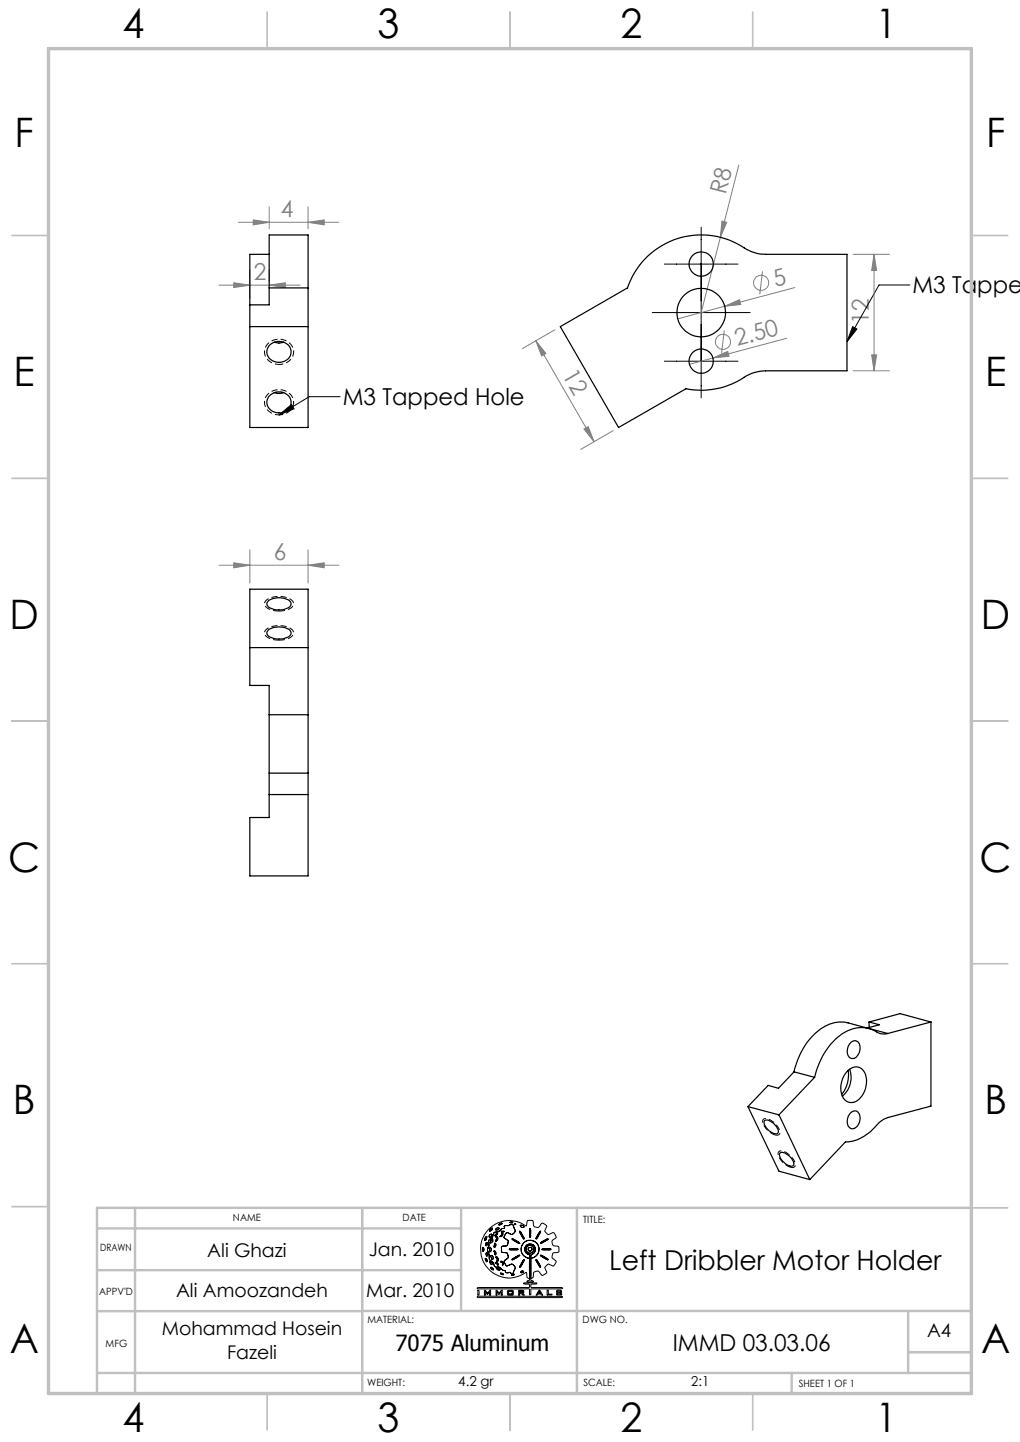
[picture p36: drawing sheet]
<svg xmlns="http://www.w3.org/2000/svg" width="210mm" height="297mm" viewBox="0 0 210 297" stroke-linecap="round" stroke-linejoin="round" font-family="sans-serif">
<defs><g id="words">
<g font-size="8.4">
<text x="25.2" y="7.9">4</text>
<text x="77.7" y="7.9">3</text>
<text x="127.7" y="7.9">2</text>
<text x="180.2" y="7.9">1</text>
<text x="3" y="30.3">F</text>
<text x="203" y="30.3">F</text>
<text x="2.8" y="79.5">E</text>
<text x="202.8" y="79.5">E</text>
<text x="2" y="129.5">D</text>
<text x="202" y="129.5">D</text>
<text x="1.7" y="179.5">C</text>
<text x="201.7" y="179.5">C</text>
<text x="2.7" y="229.5">B</text>
<text x="202.7" y="229.5">B</text>
<text x="2" y="278.8">A</text>
<text x="202" y="278.8">A</text>
<text x="25.2" y="294.9">4</text>
<text x="77.7" y="294.9">3</text>
<text x="127.7" y="294.9">2</text>
<text x="180.2" y="294.9">1</text>
</g>
<text font-size="5.6" x="125.5" y="261.7">Left Dribbler Motor Holder</text>
<g font-size="4.8" fill="#808080">
<text x="149.4" y="40.2" transform="rotate(-76 149.4 40.2)">R8</text>
<text x="57.8" y="44.7">4</text>
<text x="52.2" y="57.6">2</text>
<text x="159.6" y="59.2" transform="rotate(-15 159.6 59.2)">5</text>
<text x="151.8" y="71.3" transform="rotate(-15 151.8 71.3)">2.50</text>
<text x="178.9" y="66.7" transform="rotate(-90 178.9 66.7)">12</text>
<text x="115.7" y="77.3" transform="rotate(60 115.7 77.3)">12</text>
<text x="56.4" y="115.3">6</text>
</g>
<g font-size="4.8">
<text x="187.9" y="60.3">M3 Tapped</text>
<text x="70.6" y="83.4">M3 Tapped Hole</text>
<text x="138.5" y="278.2">IMMD 03.03.06</text>
</g>
<text font-size="4.6" x="81.4" y="278.2">7075 Aluminum</text>
<g font-size="3.9">
<text x="42.7" y="258.9">Ali Ghazi</text>
<text x="75.9" y="258.6">Jan. 2010</text>
<text x="36.2" y="267.1">Ali Amoozandeh</text>
<text x="75.4" y="267.1">Mar. 2010</text>
<text x="33.3" y="275.1">Mohammad Hosein</text>
<text x="190.9" y="275.5">A4</text>
<text x="46.8" y="279.9">Fazeli</text>
</g>
<g font-size="2.8">
<text x="94.4" y="285.6">4.2 gr</text>
<text x="142.3" y="285.5">2:1</text>
</g>
<g font-size="2.1">
<text x="48" y="251.5">NAME</text>
<text x="82.9" y="251.5">DATE</text>
<text x="120.1" y="251.9">TITLE:</text>
<text x="20.6" y="257.7">DRAWN</text>
<text x="20.4" y="266.6">APPV'D</text>
<text x="75.6" y="272.5">MATERIAL:</text>
<text x="120" y="272.5">DWG NO.</text>
<text x="21.8" y="277.4">MFG</text>
<text x="75.6" y="285.5">WEIGHT:</text>
<text x="120.1" y="285.5">SCALE:</text>
<text x="164.5" y="285.6">SHEET 1 OF 1</text>
</g>
</g></defs>
<g fill="none" stroke="#808080" stroke-width=".21">
<path d="M152.1 34l-7.7 30.4M45.1 58.7h16.7M48.1 58.2l3.3 .5-3.3 .5zM49.1 45.8h20.7M51.4 55.6v5.9M52.1 45.3l3.3 .5-3.3 .5zM55.4 42.6v4.5M55.4 58.7l3.3-.5v1zM55.4 55.6v2.4M63.4 45.8l3.3-.5v1zM63.4 42.6v4.5M148.6 45.5l1 .3-1.3 3.1z"/>
<path d="M157 55.9l-.6 4.7M163.7 59.2l-14.5 3.9M175.6 52.4h7.5M180 52.4v24M180 52.4l.5 3.3h-1zM110.3 70.2l12 20.8M110.3 70.2l2.1 2.6-.9 .5zM114.3 67.9l-6.7 3.9M146.8 73.7l3-1.3 .3 1zM146.8 73.7l-4.8 1.3M149.1 68l-.5 4.8M149.2 63.1l3.1-1.4 .2 1z"/>
<path d="M149.2 63.1l-9.7 2.6M162 69.7l-15.2 4M175.6 76.4h7.5M179.5 73.1h1l-.5 3.3zM120.2 88.4l.9-.5 1.2 3.1zM126.3 88.7l-6.7 3.9M45.1 116.4h24.7M48.1 115.9l3.3 .5-3.3 .5zM51.4 113.2v6.9M63.4 116.4l3.3-.5v1zM63.4 113.2v6.9"/>
<circle cx="156.7" cy="58.2" r="1.56"/>
<circle cx="148.8" cy="70.4" r="1.56"/>
</g>
<g fill="none" stroke="#000" stroke-width=".21">
<path d="M136.8 54.4h15.1M144.4 46.8v35.1M187.3 58.7h-6.3l-6.6 11.7M134.3 64.4h20.1M136.8 74.4h15.1M175.5 67.3l.9 .5-2 2.6zM57.4 85.5l2.6-2.2 .5 .9zM70 81.7h-6.3l-6.3 3.8M99.3 257.2l.1 .4M99.6 257.2l-.2-.3-.1 .3M99.6 257.2v.3M99.6 257.5l-.1 .2-.1-.1"/>
<path d="M99.8 255.1v.2M99.9 259.1a.57 .57 0 0 1 .4 .8zM100.1 258.1l.1 .6M100.1 254.7l.1 .4M100.1 254.7l-.3 .4M100.1 258v.1M100.1 258l.3 .3M100.2 255.1l-.2 .3-.1 .1-.1-.2M100.2 258.7h.1M100.3 256h-.2v.6l.2-.2M100.3 256v.4M100.4 257.2l.1 .8"/>
<path d="M100.4 258.3l-.1 .4M100.5 253.3a6 6 0 0 1 7.9-.8l.1-1a.78 .78 0 0 1 1-.1 .78 .78 0 0 1 .3 .9 .86 .86 0 0 0 .9 .5 .86 .86 0 0 0 .7-.8l.3-.1 .8 .5-.1 .6a.84 .84 0 0 0 .5 1.3l1-.4 .4 .4a.55 .55 0 0 1 0 .8l-.6 .4v.6l.2 .5 1.1 .2 .1 1-1.1 .2a.98 .98 0 0 0-.2 1.2l.7 .6-.4 .9-.2 .1-1.1-.5-.7 .8 .4 1.1-.8 .5-.4-.4a.79 .79 0 0 0-1.1-.4 .79 .79 0 0 0-.4 1l-.1 .2-.4 .2v.4l.6 .2-1.4 .1v-.2l.4-.1 .1-.2v-.2l-.5-.2-.1-.8v-.2h-.2a5.9 5.9 0 0 1-7.8-.9 5.9 5.9 0 0 1 .1-7.9zM100.5 258l.1 .2a1.75 1.75 0 0 0 .5 1.5M100.6 256.1l.1 .4-.3 .7M100.7 257.1v-.2h.2l.2 .3M100.7 257.1l.1 .4M100.8 257.5v.3h.2M100.9 255.9l.2 .1M100.9 259.8l-.1 .2 .4 .4 .2-.1-.1-.3M100.9 259.8l.4 .2M100.9 253.2l-.1 .3 .1 .1M100.9 255.2l-.3 .3v.6"/>
<path d="M101 258.7h.4l.1 .2-.1 .5h-.1zM101 255.7l-.1 .2M101.1 254.2h.1v.3l-.2 .3-.3-.1M101.1 254.2l-.4 .5M101.1 259.7l.4 .4M101.1 257.2l-.1 .6M101.2 255.1l.3 .2M101.2 255.1l-.2 .6M101.3 252.9l-.4 .3M101.3 252.9l.1 .2M101.4 253.1l-.5 .5M101.5 255.3l-.1 .4-.3 .3"/>
<path d="M101.5 255.3v.4l-.4 .3M101.5 254.3l-.1 .6-.5 .3M101.5 254.3l-.1 .4-.5 .5M101.7 257.6l.1 .4M101.7 256.6v.3M101.8 257.6h-.1M101.8 257.6l.3 .3M101.8 256.1l.3 .2v.3l-.4 .3M101.8 256.1l-.1 .5M101.8 258l.1 .5M102.1 258.9l.1-.1 .4 .5-.2 .5h-.1l.1-.5zM102.1 260v.1"/>
<path d="M102.1 260l.3 .2M102.1 257.9v.4l-.2 .2M102.1 254.7l.3 .1 .1 .4-.4 .5 .2-.6zM102.2 253l-.1 .3h.1M102.2 254.1l.2-.2v.2M102.2 254.1l-.3 .3M102.2 253.7l-.4 .1-.3 .5M102.2 253.7l-.5 .2-.2 .4M102.3 254.3l-.3 .2-.1-.1M102.4 254.1l-.1 .2M102.6 252.8l.1 .1v.2M102.6 252.8l-.4 .2"/>
<path d="M102.7 253.1l-.5 .2M103.2 254.5l-.2 .1M103.2 253.6l.2 .2 .4-.2h-.3M103.2 253.6h.3M103.2 260l.2 .1M103.2 260l-.2-.2h.3l.2 .2M103.3 257.3v.6l.6 .1M103.3 253.1l-.7 .6h-.4M103.3 257.3v.5l.6 .2M103.3 254l-.1 .5M103.3 254l.2 .1a.55 .55 0 0 1-.6 .6l.1-.1M103.4 251.9l-.6 .2"/>
<path d="M103.4 251.9l-.5 .4h-.2l.1-.2M103.5 260l.1 .5M103.6 253l-.3 .1M103.8 259.7l.1 .5M103.9 253h-.3M103.9 258l.6 .1 .1 .6M103.9 258l.5 .1 .2 .6M103.9 252.5v.5M104 254.3l-.2 .6 .3 .3M104 254.3l-.2 .5 .3 .4M104.1 255.2l.5 .3v.4M104.5 256.5l-1.2 .2v.6"/>
<path d="M104.5 252.4l-.6 .1M104.6 259.1l-.8 .6M104.6 255.9l-.1 .6M104.6 258.7v.4M105 251.8h.6M105 257.2h1.4M105 257.2l-.2 .1 .3 .1M105 251.8l.3 .1M105.1 257.4h1.4M105.2 254.2l-.8-.3-.4 .4M105.2 252.2l.5 .2M105.2 252.2l-.7 .2"/>
<path d="M105.4 259.4l.2 .1M105.4 255.1l.3 .3 1.3 .7-.3-.3M105.4 255.1l.9 .4M105.6 251.8l-.3 .1M105.6 254.1l-.2 .2-.2-.1M105.7 252.4l.1 .5M105.8 252.9l.2 .4M106 253.8l-.4 .3M106 252.1h.2l-.3 .1zM106 253.3v.5M106 253.3l.1 .3-.1 .2M106.3 255.5l.4 .3"/>
<path d="M106.4 257.2h.2l-.1 .2M106.6 258.6l-1.2 .8M106.8 258.8l-1.2 .7M106.9 258.5l-.3 .1M106.9 258.5l.1 .1-.2 .2M107 253.7l.4 .7M107 253.6l.3 .3M107 253.6v.1M107.1 252.5l.1 .2M107.2 252.7l.2 .1M107.3 257.2v.6l.3 .6M107.3 257.2l.1 .7 .2 .5"/>
<path d="M107.3 253.9l.2 .4M107.4 254.4l.4 .8 .2-.1-.2-.4M107.5 254.3l.3 .4M107.6 252.4l-.3-.1-.2 .2M107.6 252.4l.2 .2M107.6 252.4l-.4-.1-.1 .2M107.6 258.4l.9 .6M107.7 256.1l-.4 1.1M107.7 256.1l-.3 .5-.1 .6M107.8 259.9l.2-.4-.2-.1-.8 1.4M107.8 259.9l-.3 .4M107.8 252.6l.1 .1"/>
<path d="M107.9 255.9l-.2 .2M107.9 252.7l-.5 .1M108.1 257.7l.5 .6M108.1 257v.7M108.3 257.5l.3 .4M108.5 256.8l-.2 .7M108.6 258.3l.4 .1v.6l-.1 .1-.4-.1M108.6 257.9l.7 .2M108.7 255.5l1.3 .2M108.7 255.5l-.8 .4M108.7 255.5l.6-.1 .7 .3M108.7 257.4l.5 .3"/>
<path d="M108.7 257.4l.2 .2 .3 .1M109 256.5l.7 .2 .3 .5M109 256.5l.5 .1 .5 .6M109 256.5l-.5 .3M109 256.9l-.2 .2-.1 .3M109 254.3v.4M109 254.7l.2 .1M109 256.9l.4 .1 .1 .2v.3l-.3 .2M109 256.9l-.3 .2v.3M109.1 259.2l-.1 2M109.1 259.2l.2 .1v1.8M109.2 254.3l-.1-1.3-.1 1.3"/>
<path d="M109.2 254.3l.1 .3M109.3 254.6l-.1 .2M109.4 258.4l-.1 .7M109.5 256.3h-.8l-.4 .3-.2 .4M109.5 256.3l.6 .5M109.5 256.3l-.5-.1-.5 .2-.4 .6M109.9 258.2l-.5 .2M110 257.2l-.2 .5-.5 .4M110 257.2l-.3 .7-.4 .2M110 255.7l.8 .7M110.1 256.8l.1 .3M110.2 257.7l-.3 .5"/>
<path d="M110.2 257.1v.6M110.3 258.8l-1 .3M110.3 259.5h.3l.7 1.5zM110.7 254.3l-.4 .9M110.8 256.4l.2 .7-.1 .6M110.8 256.4l.1 .5v.8M110.9 257.7l-.1 .5-.5 .6M110.9 257.7l-.2 .7-.4 .4M111 253.9l-.3 .4M111 253.9l.3-.3-.6 1.3-.4 .3M111.6 258.8l-.3-.3 .5 .2 1.1 .8-.5-.2M111.6 258.8l.4 .3"/>
<path d="M111.6 255.8l-.3 .3 .4-.2M111.7 257.2h1.5M111.7 257.2l-.1 .1 .2 .1M111.8 257.4h1.5M112 259.1l.4 .2M112 255.5l-.4 .3M112.1 255.7l-.4 .2M112.5 255.4l-.4 .3M112.6 255.2h.3l-.4 .2M112.6 255.2l-.6 .3M113.2 257.2l.2 .1-.1 .1M98.2 265.3l.2-.1h10.5v-.7h-.9l-.2-.2 2.7-.1v.2l-1.2 .1v.6l6.4 .1 .1 .2-6.4 .1-.1 1.1-.2 .1-.1-1.1-.3-.2-10.2 .1z"/>
<path d="M98.3 267h17.4l.1 .1-.3 .2h-16.9l-.4-.1zM98.4 265.7h.2v1h-.2zM99.7 265.7l.3 .1 .4 .5 .4-.6h.2v1h-.2v-.6l-.5 .5-.4-.5v.6h-.2zM101.4 261.2l.2 .2M101.4 261.2l-.3-.2-.1 .1 .6 .5v-.2M101.5 260.1l.2 .5M101.7 260.6l.3 .3M102 260.9h.7l.3 .3M102.1 260.1l.3 .3M102.1 265.7l.7 .6 .4-.5 .2-.1v1h-.2v-.6l-.4 .5-.5-.5v.6h-.2zM102.3 261.1l-.1 .2 .2 .2 .4 .1 .1-.1-.1-.2M102.3 261.1l.5 .2"/>
<path d="M102.4 260.2l.2 .3v.1l-.2-.2M103 261.2l.6 .5M103 262.2l.7 .3h-.4zM103.4 260.1v.4h.2M103.6 261.7h.3M103.9 261.7l.2 .4M103.9 260.2l.3 .5M104.1 262.1h.6M104.5 265.8l.2-.1 1 .1v.9h-1.2zM104.7 260.6l-.5 .1M104.7 265.9v.7M104.7 266.6h.7"/>
<path d="M104.7 265.9h.7M105 262l.2 .3h.5M105 262l-.3 .1M105.1 260.4l-.4 .2M105.1 260.4l.5 .1M105.4 265.9v.7M105.6 260.5l.3 .3M105.8 261.7l-.1 .6M105.9 262.5l-.1-.1-.6 .2h.4M105.9 262.5l-.3 .1M105.9 260.8l.2 .4-.3 .5M105.9 260.8l.2 .3-.3 .6"/>
<path d="M106.8 265.7l1 .1v.5l-.3 .1 .5 .3h-.4l-.4-.3h-.2v.3h-.2zM107 265.9l.6 .1M107 266.2h.6M107 265.9v.3M107 260.8v.2M107.5 261.8l-.3 .2M107.5 261.8l.3 .1M107.5 260.3l-.5 .7M107.6 266v.2M107.8 261.9l-.2 .2-.4-.1M109 261.2v2M109 263.2h.3"/>
<path d="M109.3 262.2v1M109.3 261.1v1.1M110.9 265.8h.3l.5 .9-.9-.2-.4 .2zM111.1 266l.1 .3h-.4zM112.7 265.7h.2v.9h.7v.1h-1zM114.7 265.8h.9v.2h-.2v-.1h-.6v.2l.8 .1v.5h-1l-.1-.2 .3-.1v.2h.6v-.3h-.7l-.1-.1z"/>
</g>
<path d="M57.5 131.9a2.9 2.9 0 0 1-3-1.4 1.9 1.9 0 0 1 2-1.6 4 4 0 0 1 3.9 1.1 1.22 1.22 0 0 1-1.1 1.5l-1.8 .4M57.5 125.9a2.9 2.9 0 0 1-3-1.4 1.9 1.9 0 0 1 2-1.6 4 4 0 0 1 3.9 1.1 1.22 1.22 0 0 1-1.1 1.5l-1.8 .4" fill="none" stroke="#000" stroke-width=".21" stroke-dasharray="1.3 .6" stroke-linecap="butt"/>
<path d="M159.6 233.8a3.7 3.7 0 0 1-2.6-3 1 1 0 0 1 1.6-.1 3.2 3.2 0 0 1 1.9 2.8l-.4 .3h-.5M162.8 240.4a3.7 3.7 0 0 1-2.6-3 1 1 0 0 1 1.6 0 3.2 3.2 0 0 1 1.9 2.8l-.4 .3-.5-.1" fill="none" stroke="#000" stroke-width=".21" stroke-dasharray="1.3 .6" stroke-dashoffset=".1" stroke-linecap="butt"/>
<path d="M57.5 75.1a2.58 2.58 0 0 1-2.7-1.4 2.58 2.58 0 0 1 .4-3 3 3 0 0 1 3.3-.7 3 3 0 0 1 1.9 2.7 2.86 2.86 0 0 1-2.9 2.4M57.5 85.5a2.58 2.58 0 0 1-2.7-1.4 2.58 2.58 0 0 1 .4-3 3 3 0 0 1 3.3-.7 3 3 0 0 1 1.9 2.7 2.86 2.86 0 0 1-2.9 2.4" fill="none" stroke="#000" stroke-width=".21" stroke-dasharray="1.3 .6" stroke-dashoffset=".4" stroke-linecap="butt"/>
<g fill="none" stroke="#c0c0c0" stroke-width=".35">
<path d="M55 2.5v7.5M105 2.5v7.5M155 2.5v7.5M2.5 48.5h7.5M200 48.5h7.5M2.5 98.5h7.5M200 98.5h7.5M2.5 148.5h7.5M200 148.5h7.5M2.5 198.5h7.5M200 198.5h7.5M2.5 248.5h7.5"/>
<path d="M200 248.8h7.5M55 287v7.5M105 287v7.5M155 287v7.5"/>
</g>
<g fill="none" stroke="#c0c0c0" stroke-width=".5">
<path d="M20 253h74.9M27.8 248.8v38.2M74.6 248.8v38.2M94.9 248.8v21.2M118.8 248.8v38.2M200 248.8h-180v38.2M20 270h54.6M20 261.6h74.9M74.6 270h125.4M187 270v12.8M187 278.5h13M20 282.8h180"/>
<path d="M163 282.8v4.2"/>
</g>
<path d="M10 10h190v277h-190z" fill="none" stroke="#c0c0c0" stroke-width=".7"/>
<path d="M175.5 67.3l.9 .5-2 2.6z" fill="#000"/>
<g fill="#808080">
<path d="M146.8 73.7l3-1.3 .3 1z"/>
<path d="M149.2 63.1l3.1-1.4 .2 1z"/>
<path d="M148.6 45.5l1 .3-1.3 3.1z"/>
<path d="M120.2 88.4l.9-.5 1.2 3.1zM110.3 70.2l2.1 2.6-.9 .5z"/>
<path d="M63.4 45.8l3.3-.5v1zM52.1 45.3l3.3 .5-3.3 .5zM63.4 116.4l3.3-.5v1zM48.1 115.9l3.3 .5-3.3 .5z"/>
<path d="M48.1 58.2l3.3 .5-3.3 .5zM55.4 58.7l3.3-.5v1z"/>
<path d="M179.5 73.1h1l-.5 3.3zM180 52.4l.5 3.3h-1z"/>
</g>
<path d="M57.4 85.5l2.6-2.2 .5 .9z" fill="#000"/>
<g fill="none" stroke="#000" stroke-width=".25">
<path d="M55.4 59.3v-10.9h8v10.9M55.4 59.3v3.5h-4M55.4 59.3h8M55.4 52.4h-4v35.6h12v-28.7M51.4 67.3h12M55.6 71a2.62 2.62 0 0 1 4.3 1.2 2.49 2.49 0 0 1-1.4 2.3 2.49 2.49 0 0 1-2.7-.4 1.97 1.97 0 0 1-.2-3.1zM56.5 70.5l.9 .2 1-.2M115.4 67.3l13.8-8a16 16 0 0 1 24.5-7.9l2.2 .8 1.7 .2h16.8v24h-16.8a8.7 8.7 0 0 0-5.2 1.8 16.3 16.3 0 0 1-11.2 1.9l-13.8 7.9zM55.6 81.5a2.5 2.5 0 0 1 2.7-.7 2.5 2.5 0 0 1 1.6 2.4 2.55 2.55 0 0 1-2.6 1.8 2.55 2.55 0 0 1-2.4-2.1l.1-.6zM56.5 80.9l.6 .1 1.3-.1M51.4 133.4h12M55.3 129.7a4.1 4.1 0 0 1 4.4 .2 1.01 1.01 0 0 1 0 1 1.01 1.01 0 0 1-.9 .5 3.6 3.6 0 0 1-3.8-.7v-.5z"/>
<path d="M55.3 123.7a4.1 4.1 0 0 1 4.4 .2 1.01 1.01 0 0 1 0 1 1.01 1.01 0 0 1-.9 .5 3.6 3.6 0 0 1-3.8-.7v-.5zM55.4 147.2v12M55.4 159.2v4.5M55.4 147.2v-6h-4v-19.8h12v25.8M55.4 147.2h8M55.4 159.2h8M63.4 147.2v12M63.4 159.2v4.5M55.4 163.7v4.7h-4v12h12v-16.7M55.4 163.7h8M175.2 214.7a1.15 1.15 0 0 1 1.4-.2 1.15 1.15 0 0 1 .5 1.3 2.02 2.02 0 0 1-1.7 2.2 1.71 1.71 0 0 1-.8-2.5zM178.5 211.7h.1"/>
<path d="M178.5 211.7l4.3 1.2M178.9 211.8l-4.3-1.1a7.6 7.6 0 0 0-7.3 2.7 15.8 15.8 0 0 0-3.8 7.4M178.9 210.5l2.1 .6-2.5 .6M178.9 210.5l6.4-1.7 6.4 1.7M178.9 210.5v1.1M182.8 212.9a3.2 3.2 0 0 1-2.7-.6 7 7 0 0 0-8.2 1.8 15.6 15.6 0 0 0-4.2 7.8M191.7 210.5v17.3l-8.9 2.4a6.7 6.7 0 0 0-3.2 2.5 8 8 0 0 1-5.5 2.5l-7.4 7.8M191.7 210.5l-8.9 2.4M154 227.9l6.4 1.7M154 227.9l6.4 13.3 6.3 1.8M157.4 230.8a1.99 1.99 0 0 1 2.3 1 1.2 1.2 0 0 1 .4 1.7 2.73 2.73 0 0 1-2.8-2.4zM160.4 229.6l6.3 13.4"/>
<path d="M160.6 237.5a1.87 1.87 0 0 1 2.1 .8 1.4 1.4 0 0 1 .5 1.8 2.77 2.77 0 0 1-2.7-2zM163.5 220.8l-3.2 3.4-2.1-.6-4.2 4.3M163.5 220.8l4.2 1.1M167.7 221.9l-7.3 7.7M174.6 220.5a2.12 2.12 0 0 1 2.4-.6 2.12 2.12 0 0 1 1.3 2 4.6 4.6 0 0 1-2.5 5.1 2.22 2.22 0 0 1-2.7-2.2 5.3 5.3 0 0 1 1.5-4.3zM174.6 220.4a6.4 6.4 0 0 1-1.3 5M174.9 220.2a5 5 0 0 1-1.5 5.6M175.2 229.2a1.08 1.08 0 0 1 1.3-.3 1.08 1.08 0 0 1 .6 1.1 1.95 1.95 0 0 1-1.9 2.4 2.11 2.11 0 0 1 0-3.2z"/>
<circle cx="144.4" cy="54.4" r="2.51"/>
<circle cx="144.4" cy="64.4" r="5"/>
<circle cx="144.4" cy="74.4" r="2.5"/>
</g>
<use href="#words"/>
</svg>
